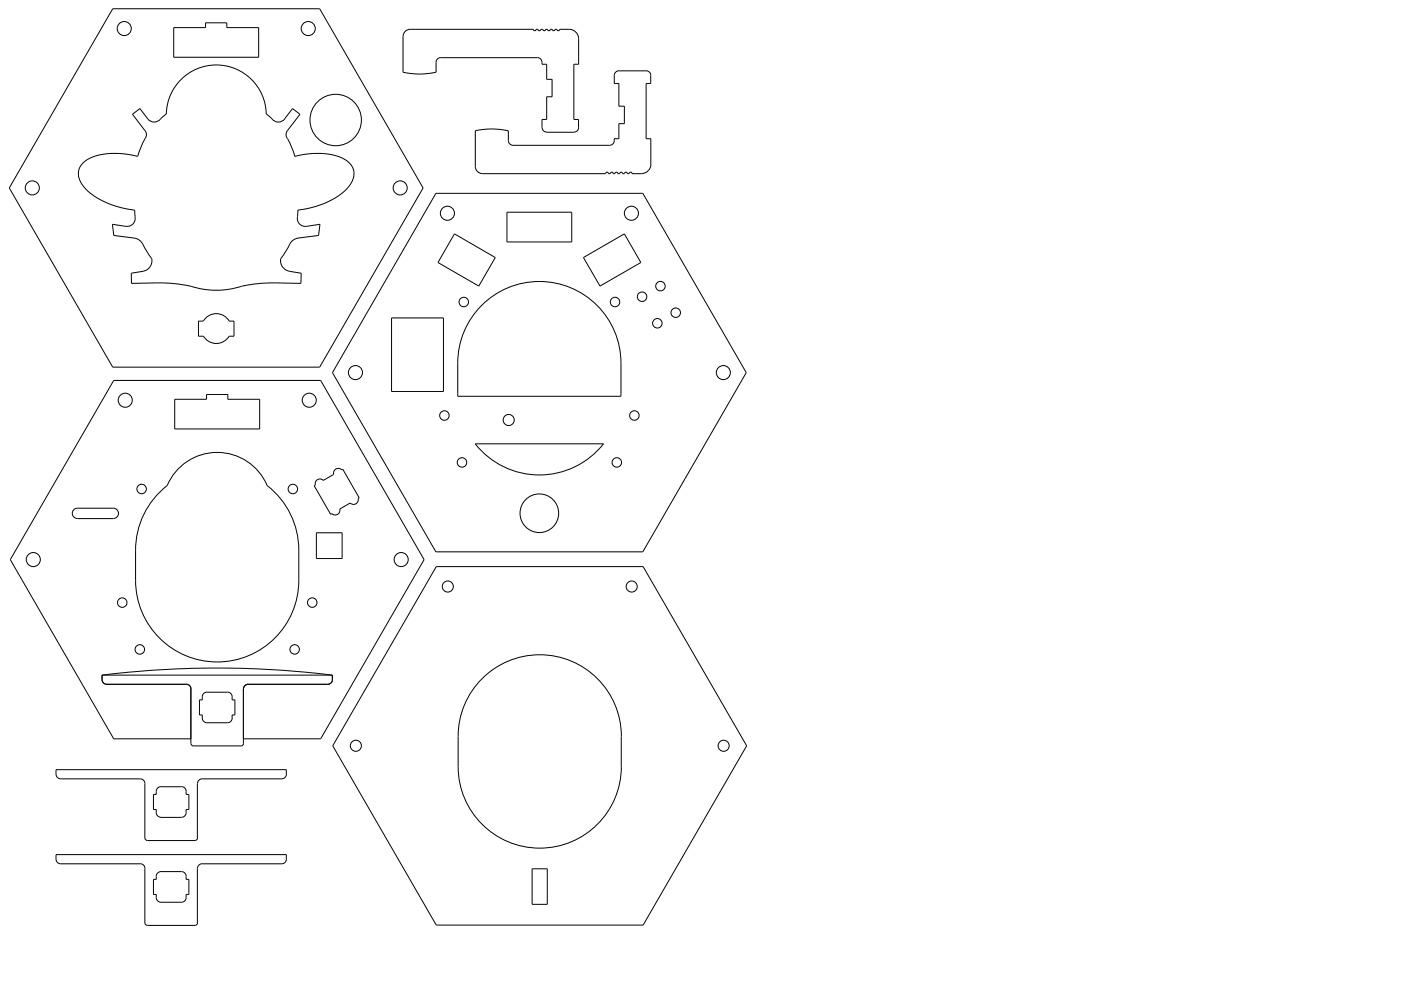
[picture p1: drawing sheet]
<svg xmlns="http://www.w3.org/2000/svg" width="297mm" height="210mm" viewBox="0 0 297 210" stroke-linecap="round" stroke-linejoin="round" font-family="sans-serif">
<!-- layer: Visible -->
<g fill="none" stroke="#000" stroke-width=".21">
<path d="M23.9 1.9h43.9l21.9 37.9-21.9 38h-43.9l-21.9-38zM36.8 5.9h6.8v-1.1h4.5v1.1h6.7v6.2h-18zM85.4 7.7v7.6l3.1 .4 3.7-.3 .3-.1v-2.1a1.01 1.01 0 0 1 1-1M87 6.2a1.49 1.49 0 0 0-1.5 1.5M93.5 12.2h20.4M113.7 6.2l-.3 .3-.3-.3h-26.1M113.9 12.2a1.09 1.09 0 0 1 1 1.4h1v3.2h1.2v3.7h-1.2v4.8h-1v1.7a1.04 1.04 0 0 0 1 1h5.8M115.7 6.2l-.3 .3-.3-.3h-.4l-.3 .3-.3-.3h-.4M116.7 6.2h.4l.3 .3 .3-.3h.4l.3 .3 .3-.3a3.6 3.6 0 0 1 3.4 .6l.5 .9 .1 .5v5.4h-1v11.7h1v1.7M116.7 6.2l-.3 .3-.3-.3h-.4M29.2 33.2a14.9 14.9 0 0 0-10.7 .7 3.5 3.5 0 0 0-.8 5.6 16.8 16.8 0 0 0 10.8 5M30.8 29.4l-.8 1.5-.8 2.2"/>
<path d="M30.8 27.7a1.37 1.37 0 0 1 0 1.7M31.3 25.2l-1.6-2.2-1.6 1.2 2.7 3.5M34 25.2a1.7 1.7 0 0 1-2.7 0M57.7 25.2l-1.2-1a10.6 10.6 0 0 0-10.6-10.4 10.6 10.6 0 0 0-10.6 10.4l-1.3 1M60.3 25.2l1.7-2.2 1.6 1.2-2.7 3.5a1.37 1.37 0 0 0 0 1.7M60.4 25.2a1.7 1.7 0 0 1-2.7 0M60.9 29.4l1.1 2.1 .5 1.6M62.5 33.2a14.9 14.9 0 0 1 10.7 .7 3.5 3.5 0 0 1 .8 5.6 16.9 16.9 0 0 1-10.9 5M107.8 29.8a1.01 1.01 0 0 0 1 1h20.4a1.01 1.01 0 0 0 1-1M107.8 29.8v-2.1l-3.3-.4-3.7 .4v7.6a1.49 1.49 0 0 0 1.5 1.5M122.7 27a1.01 1.01 0 0 1-1 1M130 36.8h.4l.3-.3 .3 .3h.4l.3-.3 .3 .3h.4l.3-.3 .3 .3h.4l.3-.3 .3 .3h2"/>
<path d="M130 36.8l-.3-.3-.3 .3h-.4l-.3-.3-.3 .3h-26.1M130.2 29.8v-.4h1v-3.2h1.2v-3.7h-1.2v-4.8h-1v-1.7a.97 .97 0 0 1 1-1h5.8a1.01 1.01 0 0 1 1 1v1.7h-1v11.7h1v5.4M138 34.8a2 2 0 0 1-2 2M26.7 48l-2.9-.4 .3 2.3 4.4 .6a2.61 2.61 0 0 1 2 1.8l1 1.5a2.12 2.12 0 0 1 .6 2.3 2.12 2.12 0 0 1-1.8 1.4l-2.5 .4 .1 2.2 5.4-.1a30.7 30.7 0 0 1 9.3 1.2 18.7 18.7 0 0 0 9.4-.7 31 31 0 0 1 6.3-.5l5.5 .1 .1-2.2-2.5-.4a2.1 2.1 0 0 1-1.8-1.5 2.1 2.1 0 0 1 .7-2.2l.9-1.5a2.54 2.54 0 0 1 2-1.8l4.3-.6 .3-2.3-2.8 .4M28.6 44.6v.3a2.7 2.7 0 0 1-.7 2.8l-1.2 .3M63.2 44.6l-.1 1a1.77 1.77 0 0 0 1.9 2.4M92.4 41h43.9l21.9 38-21.9 38h-43.9l-21.9-38zM96.4 49.6l8.6 5-3.5 6.1-8.6-5zM107.5 45h13.7v6.3h-13.7zM123.7 54.6l8.7-5 3.5 6.1-8.7 5zM43.1 68.1h-1v3.2h1M43.1 71.3a3.2 3.2 0 0 0 5.5 0"/>
<path d="M43.1 68.1a3.2 3.2 0 0 1 5.5 0M48.6 68.1h1v3.2h-1M83 67.4h11v15.6h-11zM97 77v6.4M97 77a17.3 17.3 0 0 1 17.4-17.3 17.3 17.3 0 0 1 17.3 17.3M131.7 77v6.4M37 84.7h6.8v-1.1h4.5v1.1h6.8v6.2h-18.1zM72.4 99.6l.3-.1 3.5 6.1-.3 .1M72.4 99.6a1.02 1.02 0 0 0-1.2-.2 1.02 1.02 0 0 0-.5 1.2l-2.2 1.3a1.01 1.01 0 0 0-1.2-.2 1.01 1.01 0 0 0-.4 1.1l-.3 .2 3.5 6 .2-.1a1.01 1.01 0 0 0 1.3 .2 1.01 1.01 0 0 0 .4-1.2l2.2-1.2M97 83.4l.1 .6h34.5M100.8 94.1h27.2a17.3 17.3 0 0 1-27.2 0zM131.7 83.4l-.1 .6"/>
<path d="M16.4 107.8h7.6a1.09 1.09 0 0 1 1.1 1 1.09 1.09 0 0 1-1.1 1.1l-7.6 .1M16.4 107.8a1.09 1.09 0 0 0-1.1 1 1.09 1.09 0 0 0 1.1 1.1M28.7 116.6v6.5M35.4 103a11.5 11.5 0 0 1 10.6-7.1 11.5 11.5 0 0 1 10.7 7.1M35.4 103a17.3 17.3 0 0 0-6.7 13.6M56.7 103a17.3 17.3 0 0 1 6.7 13.6M63.4 116.6v6.5M67.1 113h5.4v5.4h-5.4zM75.9 105.7a1.01 1.01 0 0 1-.4 1.1 1.01 1.01 0 0 1-1.3-.2M28.7 123a17.3 17.3 0 0 0 17.3 17.3 17.3 17.3 0 0 0 17.4-17.3M92.5 120.1h43.9l21.9 38-21.9 38h-43.9l-22-38zM21.6 144.1a1.01 1.01 0 0 0 1 1h16.9a.97 .97 0 0 1 1 1v11.6"/>
<path d="M21.6 143.1l10.7-1 12.2-.5 7.7 .1 7.6 .4 10.7 1M21.6 143.1v1M21.6 143.1h48.9M40.5 156.6h-16.4l-21.9-37.9 21.9-38h43.9l21.9 38-21.9 37.9h-16.4M40.5 157.7l.2 .4 .3 .1h10.1M42.9 147.8v.6h-.6v3.2h.6a1.22 1.22 0 0 0 1 1.6h4.3a1.01 1.01 0 0 0 1-1M43.9 146.8h4.3M43.9 146.7a1.01 1.01 0 0 0-1 1M48.2 146.7a1.01 1.01 0 0 1 1 1M49.2 147.8v.6h.6v3.2h-.6v.6M51.6 157.7v.2l-.5 .3M70.5 143.1v1"/>
<path d="M70.5 144.1a1.01 1.01 0 0 1-1 1h-16.9a1.01 1.01 0 0 0-1 1v11.6M101.7 144.5a17.3 17.3 0 0 1 19-4.5 17.3 17.3 0 0 1 11 16.1v6.4a17.3 17.3 0 0 1-17.3 17.3 17.3 17.3 0 0 1-17.3-17.3v-6.4a17.2 17.2 0 0 1 4.6-11.6zM30.7 166.2v11.5M30.7 177.7l.3 .4 .2 .1h10.2M34.1 173.3h4.4M39.5 167.8v.6h.5v3.2h-.5v.7M39.5 167.8a.97 .97 0 0 0-1-1h-4.4a1.18 1.18 0 0 0-1 1.6h-.6v3.2h.6a1.22 1.22 0 0 0 1 1.7M39.5 172.3a1.01 1.01 0 0 1-1 1M41.8 166.2v11.5M41.9 177.7l-.3 .4-.2 .1M60.7 164.1v-.9h-48.8v.9a1.01 1.01 0 0 0 1 1h16.8a1.01 1.01 0 0 1 1 1M60.7 164.1a1.01 1.01 0 0 1-1 1h-16.8a1.01 1.01 0 0 0-1 1"/>
<path d="M11.9 182.1a1.01 1.01 0 0 0 1 1h16.8a1.01 1.01 0 0 1 1 1M11.9 182.2v-1h48.8v1M30.7 184.1v11.6M30.7 195.7l.3 .4 .2 .1M31.2 196.2h10.2M33.1 185.8v.7h-.6v3.1h.6a1.22 1.22 0 0 0 1 1.7h4.4a1.01 1.01 0 0 0 1-1M33.1 185.8a1.01 1.01 0 0 1 1-1h4.4a1.01 1.01 0 0 1 1 1M39.5 185.8v.7h.5v3.1h-.5v.7M41.8 184.1v11.6M41.9 195.7l-.1 .2-.4 .3M60.7 182.1a1.01 1.01 0 0 1-1 1h-16.8a.97 .97 0 0 0-1 1M112.8 184.2h3.2v7.5h-3.2z"/>
<circle cx="26.3" cy="6.1" r="1.49"/>
<circle cx="65.4" cy="6.1" r="1.49"/>
<circle cx="6.8" cy="39.8" r="1.49"/>
<circle cx="71.2" cy="25.4" r="5.5"/>
<circle cx="84.8" cy="39.8" r="1.49"/>
<circle cx="94.9" cy="45.2" r="1.49"/>
<circle cx="133.9" cy="45.2" r="1.49"/>
<circle cx="75.4" cy="79" r="1.49"/>
<circle cx="98.3" cy="64" r="1.01"/>
<circle cx="130.4" cy="64" r="1.01"/>
<circle cx="136.1" cy="62.9" r="1.01"/>
<circle cx="139.4" cy="68.5" r="1.01"/>
<circle cx="140" cy="60.7" r="1.01"/>
<circle cx="143.3" cy="66.3" r="1.01"/>
<circle cx="153.4" cy="79" r="1.49"/>
<circle cx="26.6" cy="84.9" r="1.49"/>
<circle cx="65.6" cy="84.9" r="1.49"/>
<circle cx="94.2" cy="88.1" r="1.01"/>
<circle cx="97.9" cy="98" r="1.01"/>
<circle cx="107.9" cy="89.1" r="1.17"/>
<circle cx="130.8" cy="98" r="1.01"/>
<circle cx="134.5" cy="88.1" r="1.01"/>
<circle cx="7.1" cy="118.6" r="1.49"/>
<circle cx="30" cy="103.7" r="1.01"/>
<circle cx="62.1" cy="103.7" r="1.01"/>
<circle cx="85.1" cy="118.6" r="1.49"/>
<circle cx="114.4" cy="108.8" r="4.1"/>
<circle cx="25.9" cy="127.8" r="1.01"/>
<circle cx="29.6" cy="137.7" r="1.01"/>
<circle cx="62.5" cy="137.7" r="1.01"/>
<circle cx="66.2" cy="127.8" r="1.01"/>
<circle cx="94.9" cy="124.4" r="1.17"/>
<circle cx="133.9" cy="124.4" r="1.17"/>
<circle cx="75.4" cy="158.1" r="1.17"/>
<circle cx="153.4" cy="158.1" r="1.17"/>
</g>
</svg>
